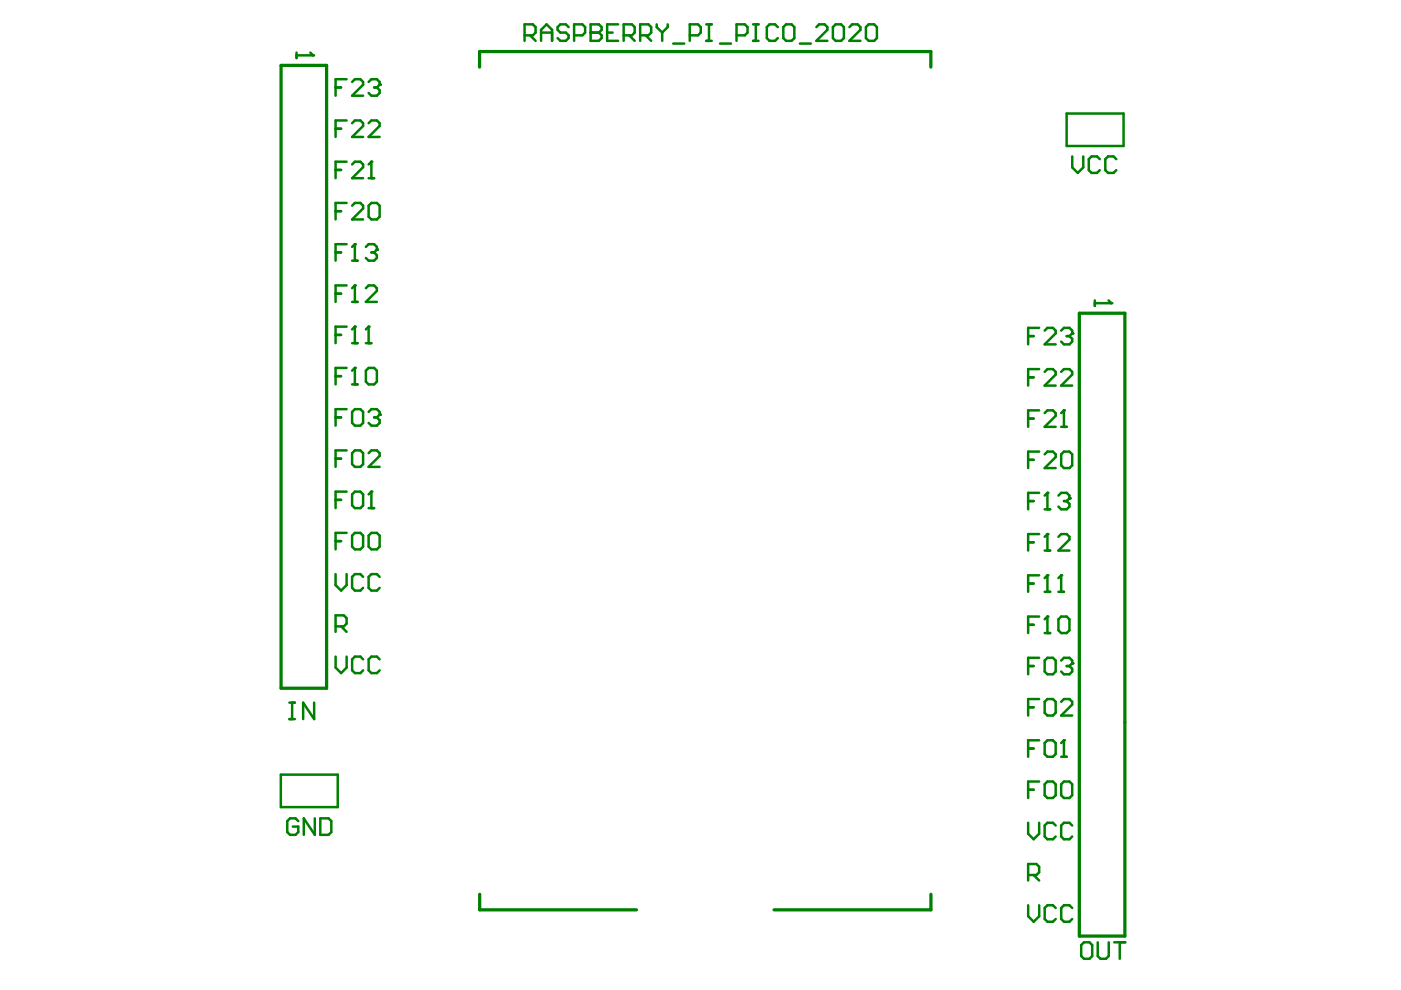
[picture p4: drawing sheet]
<svg xmlns="http://www.w3.org/2000/svg" width="297mm" height="210mm" viewBox="0 0 297 210" stroke-linecap="round" stroke-linejoin="round" font-family="sans-serif">
<path d="M59.6 13.9h9.6v132h-9.6zM101.7 14.2v-3.3h95.7v3.3M228.8 66.4h9.7v132.1h-9.7zM101.7 189.6v3.3h33.2M197.4 189.6v3.3h-33.3" fill="none" stroke="#008000" stroke-width=".69"/>
<g fill="none" stroke="#008000" stroke-width=".53">
<path d="M226.1 24.1h12.1v6.9h-12.1zM71.2 114.7h1.1M71.2 106h1.1M73.5 104.2h-2.3v3.5M73.5 113h-2.3v3.5M74.7 113.6l.5-.6h1.2l.6 .6v2.3l-.6 .6h-1.2l-.5-.6zM74.7 104.8l.5-.6h1.2l.6 .6v2.4l-.6 .5h-1.2l-.5-.5zM78.2 113.6l.5-.6h1.2l.6 .6v2.3l-.6 .6h-1.2l-.5-.6zM78.2 107.7h1.1M78.7 104.2v3.5M71.2 139.2v2.3l1.1 1.2 1.2-1.2v-2.3M77 139.8l-.6-.6h-1.2l-.5 .6v2.3l.5 .6h1.2l.6-.6"/>
<path d="M80.5 139.8l-.6-.6h-1.2l-.5 .6v2.3l.5 .6h1.2l.6-.6M59.5 164.2h12.1v6.9h-12.1z"/>
</g>
<circle cx="78.7" cy="104.2" r=".26" fill="#008000"/>
<path d="M71.2 79.8h1.1M73.5 78h-2.3v3.5M75.2 78v3.5M74.7 81.5h1.1M78.7 104.2l-.5 .6" fill="none" stroke="#008000" stroke-width=".53"/>
<circle cx="75.2" cy="78" r=".26" fill="#008000"/>
<path d="M71.2 71h1.1M73.5 69.3h-2.3v3.5M74.7 72.8h1.1M75.2 78l-.5 .6M75.2 69.3v3.5M78.2 78h1.1l.6 .6v2.3l-.6 .6h-1.1l-.6-.6v-2.3z" fill="none" stroke="#008000" stroke-width=".53"/>
<circle cx="75.2" cy="69.3" r=".26" fill="#008000"/>
<path d="M75.2 69.3l-.5 .5M77.6 72.8h1.1M78.2 69.3v3.5" fill="none" stroke="#008000" stroke-width=".53"/>
<circle cx="78.2" cy="69.3" r=".26" fill="#008000"/>
<path d="M71.2 36h1.1M73.5 34.3h-2.3v3.5M74.7 34.9l.5-.6h1.2l.6 .6v.6l-2.3 2.3h2.3M78.2 37.8h1.1M78.7 34.3v3.5M71.2 44.8h1.1M73.5 43h-2.3v3.5M74.7 43.6l.5-.6h1.2l.6 .6v.6l-2.3 2.3h2.3M78.2 43.6l.5-.6h1.2l.6 .6v2.3l-.6 .6h-1.2l-.5-.6zM78.2 69.3l-.6 .5" fill="none" stroke="#008000" stroke-width=".53"/>
<circle cx="78.7" cy="34.3" r=".26" fill="#008000"/>
<g fill="none" stroke="#008000" stroke-width=".53">
<path d="M78.7 34.3l-.5 .6M220.3 139.5h-2.3v3.5M218 150h1.2M218 141.2h1.2M220.3 148.2h-2.3v3.5M221.5 140.1l.6-.6h1.1l.6 .6v2.3l-.6 .6h-1.1l-.6-.6zM221.5 148.8l.6-.6h1.1l.6 .6v2.3l-.6 .6h-1.1l-.6-.6zM225 148.8l.6-.6h1.1l.6 .6v.6l-2.3 2.3h2.3M225 140.1l.6-.6h1.1l.6 .6v.5M218 174.4v2.4l1.2 1.1 1.1-1.1v-2.4M223.8 175l-.6-.6h-1.1l-.6 .6v2.4l.6 .5h1.1l.6-.5M227.3 175l-.6-.6h-1.1l-.6 .6v2.4l.6 .5h1.1l.6-.5"/>
<path d="M218 185.5h1.7l.6-.6v-1.1l-.6-.6h-1.7v3.5M219.2 185.5l1.1 1.2"/>
</g>
<circle cx="227.3" cy="140.6" r=".26" fill="#008000"/>
<path d="M218 115h1.2M220.3 113.2h-2.3v3.5M221.5 116.7h1.2M222.1 113.2v3.5M226.2 141.2h.5M226.7 141.2l.6 .6v.6l-.6 .6h-1.1l-.6-.6M227.3 140.6l-.6 .6" fill="none" stroke="#008000" stroke-width=".53"/>
<circle cx="222.1" cy="113.2" r=".26" fill="#008000"/>
<path d="M218 106.2h1.2M220.3 104.5h-2.3v3.5M221.5 108h1.2M222.1 113.2l-.6 .6M222.1 104.5v3.5M224.4 113.8l.6-.6h1.2l.5 .6v.6l-2.3 2.3h2.3" fill="none" stroke="#008000" stroke-width=".53"/>
<circle cx="222.1" cy="104.5" r=".26" fill="#008000"/>
<path d="M222.1 104.5l-.6 .6M224.4 105.1l.6-.6h1.2l.5 .6v.6" fill="none" stroke="#008000" stroke-width=".53"/>
<circle cx="226.7" cy="105.7" r=".26" fill="#008000"/>
<path d="M218 71.3h1.2M220.3 78.3h-2.3v3.5M220.3 69.5h-2.3v3.5M221.5 78.8l.6-.5h1.1l.6 .5v.6l-2.3 2.4h2.3M221.5 70.1l.6-.6h1.1l.6 .6v.6l-2.3 2.3h2.3M225 78.8l.6-.5h1.1l.6 .5v.6l-2.3 2.4h2.3M225 70.1l.6-.6h1.1l.6 .6v.6M218 80h1.2M225.6 106.2h.6M226.2 106.2l.5 .6v.6l-.5 .6h-1.2l-.6-.6M226.7 105.7l-.5 .5" fill="none" stroke="#008000" stroke-width=".53"/>
<circle cx="227.3" cy="70.7" r=".26" fill="#008000"/>
<path d="M226.2 71.3h.5M226.7 71.3l.6 .5v.6l-.6 .6h-1.1l-.6-.6M227.3 70.7l-.6 .6M232.1 63.7v1.2M232.1 64.3h3.5" fill="none" stroke="#008000" stroke-width=".53"/>
<circle cx="235.6" cy="64.3" r=".26" fill="#008000"/>
<g fill="none" stroke="#008000" stroke-width=".53">
<path d="M235 63.7l.6 .6M71.2 97.2h1.1M71.2 88.5h1.1M73.5 86.8h-2.3v3.4M73.5 95.5h-2.3v3.5M74.7 87.3l.5-.5h1.2l.6 .5v2.4l-.6 .5h-1.2l-.5-.5zM74.7 96.1l.5-.6h1.2l.6 .6v2.3l-.6 .6h-1.2l-.5-.6zM78.2 96.1l.5-.6h1.2l.6 .6v.6l-2.3 2.3h2.3M78.2 87.3l.5-.5h1.2l.6 .5v.6M71.2 121.7v2.4l1.1 1.1 1.2-1.1v-2.4M71.2 132.8h1.7l.6-.6v-1.1l-.6-.6h-1.7v3.5M72.3 132.8l1.2 1.2"/>
<path d="M77 122.3l-.6-.6h-1.2l-.5 .6v2.3l.5 .6h1.2l.6-.6M80.5 122.3l-.6-.6h-1.2l-.5 .6v2.3l.5 .6h1.2l.6-.6M61.4 149h1.1M61.4 152.5h1.1M61.9 149v3.5M66.6 149v3.5l-2.3-3.5v3.5"/>
</g>
<circle cx="80.5" cy="87.9" r=".26" fill="#008000"/>
<path d="M71.2 62.3h1.1M73.5 60.5h-2.3v3.5M74.7 64h1.1M75.2 60.5v3.5M79.3 88.5h.6M79.9 88.5l.6 .6v.6l-.6 .5h-1.2l-.5-.5M80.5 87.9l-.6 .6" fill="none" stroke="#008000" stroke-width=".53"/>
<circle cx="75.2" cy="60.5" r=".26" fill="#008000"/>
<path d="M71.2 53.5h1.1M73.5 51.8h-2.3v3.5M74.7 55.3h1.1M75.2 51.8v3.5M75.2 60.5l-.5 .6M77.6 61.1l.6-.6h1.1l.6 .6v.6l-2.3 2.3h2.3" fill="none" stroke="#008000" stroke-width=".53"/>
<circle cx="75.2" cy="51.8" r=".26" fill="#008000"/>
<path d="M75.2 51.8l-.5 .6M77.6 52.4l.6-.6h1.1l.6 .6v.5" fill="none" stroke="#008000" stroke-width=".53"/>
<circle cx="79.9" cy="52.9" r=".26" fill="#008000"/>
<path d="M71.2 18.5h1.1M73.5 16.8h-2.3v3.5M74.7 17.4l.5-.6h1.2l.6 .6v.6l-2.3 2.3h2.3M78.2 17.4l.5-.6h1.2l.6 .6v.6M71.2 27.3h1.1M73.5 25.5h-2.3v3.5M74.7 26.1l.5-.6h1.2l.6 .6v.6l-2.3 2.3h2.3M78.2 26.1l.5-.6h1.2l.6 .6v.6l-2.3 2.3h2.3M78.7 53.5h.6M79.3 53.5l.6 .6v.6l-.6 .6h-1.1l-.6-.6M79.9 52.9l-.6 .6" fill="none" stroke="#008000" stroke-width=".53"/>
<circle cx="80.5" cy="18" r=".26" fill="#008000"/>
<path d="M62.9 11.2v1.1M62.9 11.7h3.5M79.3 18.5h.6M79.9 18.5l.6 .6v.6l-.6 .6h-1.2l-.5-.6M80.5 18l-.6 .5" fill="none" stroke="#008000" stroke-width=".53"/>
<circle cx="66.4" cy="11.7" r=".26" fill="#008000"/>
<g fill="none" stroke="#008000" stroke-width=".53">
<path d="M65.8 11.2l.6 .5M218 158.7h1.2M220.3 157h-2.3v3.5M221.5 157.5l.6-.5h1.1l.6 .5v2.4l-.6 .6h-1.1l-.6-.6zM225.6 157v3.5M218 167.5h1.2M220.3 165.7h-2.3v3.5M221.5 166.3l.6-.6h1.1l.6 .6v2.3l-.6 .6h-1.1l-.6-.6zM225 166.3l.6-.6h1.1l.6 .6v2.3l-.6 .6h-1.1l-.6-.6zM225 160.5h1.2M218 191.9v2.4l1.2 1.1 1.1-1.1v-2.4M223.8 192.5l-.6-.6h-1.1l-.6 .6v2.3l.6 .6h1.1l.6-.6"/>
<path d="M227.3 192.5l-.6-.6h-1.1l-.6 .6v2.3l.6 .6h1.1l.6-.6"/>
</g>
<circle cx="225.6" cy="157" r=".26" fill="#008000"/>
<path d="M218 132.5h1.2M220.3 130.7h-2.3v3.5M221.5 134.2h1.2M222.1 130.7v3.5M225.6 157l-.6 .5" fill="none" stroke="#008000" stroke-width=".53"/>
<circle cx="222.1" cy="130.7" r=".26" fill="#008000"/>
<path d="M218 123.7h1.2M220.3 122h-2.3v3.5M221.5 125.5h1.2M222.1 130.7l-.6 .6M222.1 122v3.5M224.4 131.3l.6-.6h1.2l.5 .6v2.3l-.5 .6h-1.2l-.6-.6z" fill="none" stroke="#008000" stroke-width=".53"/>
<circle cx="222.1" cy="122" r=".26" fill="#008000"/>
<path d="M222.1 122l-.6 .6M224.4 125.5h1.2M225 122v3.5" fill="none" stroke="#008000" stroke-width=".53"/>
<circle cx="225" cy="122" r=".26" fill="#008000"/>
<path d="M218 97.5h1.2M218 88.8h1.2M220.3 95.7h-2.3v3.5M220.3 87h-2.3v3.5M221.5 96.3l.6-.6h1.1l.6 .6v.6l-2.3 2.3h2.3M221.5 87.6l.6-.6h1.1l.6 .6v.6l-2.3 2.3h2.3M225 96.3l.6-.6h1.1l.6 .6v2.4l-.6 .5h-1.1l-.6-.5zM225 90.5h1.2M225.6 87v3.5M225 122l-.6 .6" fill="none" stroke="#008000" stroke-width=".53"/>
<circle cx="225.6" cy="87" r=".26" fill="#008000"/>
<path d="M111.2 7.5h1.8l.6-.6v-1.2l-.6-.5h-1.8v3.5M112.4 7.5l1.2 1.2M114.7 8.7v-2.4l1.2-1.1 1.2 1.1v2.4M114.7 6.9h2.4M120.6 5.7l-.6-.5h-1.2l-.6 .5v.6l.6 .6h1.2l.6 .6v.6l-.6 .6h-1.2l-.6-.6M121.7 7.5h1.8l.6-.6v-1.2l-.6-.5h-1.8v3.5M125.2 5.2v3.5h1.8l.6-.6v-.6l-.6-.6h-1.8M225.6 87l-.6 .6M63.2 174.1l-.5-.6h-1.2l-.6 .6v2.3l.6 .6h1.2l.5-.6v-1.1h-1.1M66.7 173.5v3.5l-2.3-3.5v3.5M67.9 173.5h1.8l.5 .6v2.3l-.5 .6h-1.8z" fill="none" stroke="#008000" stroke-width=".53"/>
<circle cx="125.2" cy="6.9" r=".26" fill="#008000"/>
<g fill="none" stroke="#008000" stroke-width=".53">
<path d="M125.2 5.2h1.8l.6 .5v.6l-.6 .6h-1.8M128.7 6.9h1.2M131.1 5.2h-2.4v3.5h2.4M132.2 7.5h1.8l.6-.6v-1.2l-.6-.5h-1.8v3.5M133.4 7.5l1.2 1.2M135.7 7.5h1.8l.6-.6v-1.2l-.6-.5h-1.8v3.5M136.9 7.5l1.2 1.2M139.2 5.2v.5l1.2 1.2M140.4 6.9v1.8M141.6 5.2v.5l-1.2 1.2M142.7 9.2h2.4M146.2 7.5h1.8l.6-.6v-1.2l-.6-.5h-1.8v3.5"/>
<path d="M149.7 5.2h1.2M149.7 8.7h1.2M150.3 5.2v3.5M152.7 9.2h2.3M156.2 7.5h1.7l.6-.6v-1.2l-.6-.5h-1.7v3.5M159.7 5.2h1.1M159.7 8.7h1.1M160.2 5.2v3.5M164.9 5.7l-.6-.5h-1.1l-.6 .5v2.4l.6 .6h1.1l.6-.6M166.7 5.2h1.1l.6 .5v2.4l-.6 .6h-1.1l-.6-.6v-2.4zM169.6 9.2h2.3M173.1 5.7l.6-.5h1.1l.6 .5v.6l-2.3 2.4h2.3"/>
<path d="M177.2 5.2h1.1l.6 .5v2.4l-.6 .6h-1.1l-.6-.6v-2.4zM180.1 5.7l.6-.5h1.1l.6 .5v.6l-2.3 2.4h2.3M183.6 5.7l.6-.5h1.1l.6 .5v2.4l-.6 .6h-1.1l-.6-.6zM227.3 33.2v2.3l1.2 1.2 1.2-1.2v-2.3M233.2 33.7l-.6-.5h-1.2l-.6 .5v2.4l.6 .6h1.2l.6-.6M236.7 33.7l-.6-.5h-1.2l-.6 .5v2.4l.6 .6h1.2l.6-.6M232.7 199.8v2.9l.6 .6h1.2l.6-.6v-2.9M236.2 199.8h2.4M237.4 199.8v3.5M229.2 200.4l.6-.6h1.2l.6 .6v2.3l-.6 .6h-1.2l-.6-.6z"/>
</g>
</svg>
